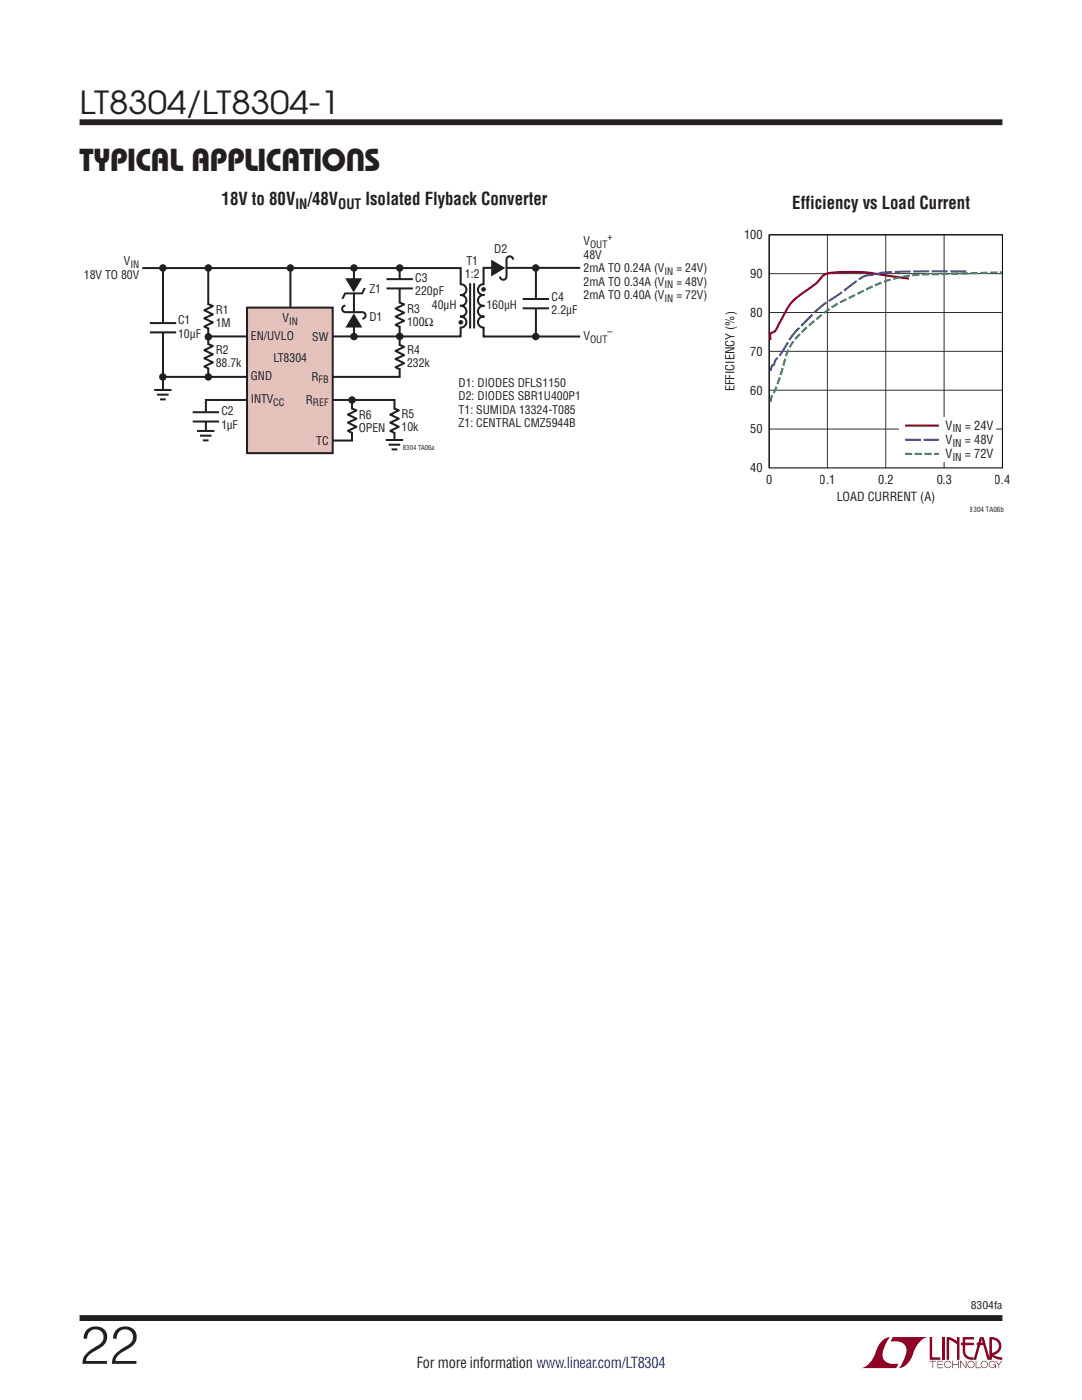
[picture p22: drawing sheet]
<svg xmlns="http://www.w3.org/2000/svg" width="216mm" height="279mm" viewBox="0 0 216 279" stroke-linecap="round" stroke-linejoin="round" font-family="sans-serif">
<defs><g id="words">
<text font-size="10.6" fill="#231f20" x="15.9" y="272.2">22</text>
<g font-size="6.3" fill="#231f20">
<text x="15.9" y="22.8">LT8304/LT8304-1</text>
<text x="15.9" y="34.1">TYPICAL APPLICATIONS</text>
</g>
<g font-size="3.5" fill="#231f20">
<text x="44.2" y="41">18V to 80V /48V</text>
<text x="72.9" y="41">Isolated Flyback Converter</text>
<text x="158.1" y="41.7">Efficiency vs Load Current</text>
</g>
<g font-size="3" fill="#231f20">
<text x="96" y="59">•</text>
<text x="91.5" y="65.4">•</text>
<text x="83.2" y="273.1">For more information www.linear.com/LT8304</text>
</g>
<g font-size="2.8" fill="#231f20">
<text x="58.9" y="41.7">IN</text>
<text x="67.5" y="41.7">OUT</text>
</g>
<g font-size="2.5" fill="#211e1e">
<text x="148.5" y="47.7">100</text>
<text x="149.7" y="55.5">90</text>
<text x="149.7" y="63.2">80</text>
<text x="149.7" y="71">70</text>
<text x="146.6" y="78.1" transform="rotate(-90 146.6 78.1)">EFFICIENCY (%)</text>
<text x="149.7" y="78.8">60</text>
<text x="149.7" y="86.5">50</text>
<text x="149.7" y="94.3">40</text>
<text x="152.9" y="96.6">0</text>
<text x="163.6" y="96.6">0.1</text>
<text x="166.9" y="100">LOAD CURRENT (A)</text>
<text x="175.2" y="96.6">0.2</text>
<text x="186.9" y="96.6">0.3</text>
<text x="198.5" y="96.6">0.4</text>
</g>
<g font-size="2.5" fill="#231f20">
<text x="188.7" y="88.6">V</text>
<text x="188.7" y="85.8">V</text>
<text x="192.5" y="85.8">= 24V</text>
<text x="192.5" y="88.6">= 48V</text>
<text x="188.7" y="91.4">V</text>
<text x="192.5" y="91.4">= 72V</text>
</g>
<g font-size="2.3" fill="#231f20">
<text x="24.7" y="53">V</text>
<text x="93.1" y="52.8">T1</text>
<text x="98.6" y="50.4">D2</text>
<text x="116.4" y="48.9">V</text>
<text x="116.4" y="51.6">48V</text>
<text x="16.7" y="55.6">18V TO 80V</text>
<text x="73.7" y="58.4">Z1</text>
<text x="82.8" y="56.2">C3</text>
<text x="82.8" y="58.9">220pF</text>
<text x="92.8" y="55.5">1:2</text>
<text x="116.4" y="57">2mA TO 0.34A (V</text>
<text x="116.4" y="59.7">2mA TO 0.40A (V</text>
<text x="116.4" y="54.3">2mA TO 0.24A (V</text>
<text x="135" y="54.3">= 24V)</text>
<text x="135" y="57">= 48V)</text>
<text x="135" y="59.7">= 72V)</text>
<text x="35.5" y="64.8">C1</text>
<text x="43.1" y="62.6">R1</text>
<text x="43.1" y="65.3">1M</text>
<text x="56.4" y="64.3">V</text>
<text x="73.7" y="64">D1</text>
<text x="81.2" y="62.5">R3</text>
<text x="81.2" y="65.1">100Ω</text>
<text x="86.2" y="61.8">40µH</text>
<text x="97.1" y="61.8">160µH</text>
<text x="110.1" y="60.1">C4</text>
<text x="110.1" y="62.8">2.2µF</text>
<text x="35.5" y="67.4">10µF</text>
<text x="43.1" y="70.6">R2</text>
<text x="50" y="67.8">EN/UVLO</text>
<text x="62.3" y="68.1">SW</text>
<text x="81.2" y="70.6">R4</text>
<text x="116.4" y="67.9">V</text>
<text x="43.1" y="73.3">88.7k</text>
<text x="50" y="75.8">GND</text>
<text x="54.6" y="72.2">LT8304</text>
<text x="62.1" y="76">R</text>
<text x="81.2" y="73.3">232k</text>
<text x="91.5" y="77.2">D1: DIODES DFLS1150</text>
<text x="44.2" y="82.9">C2</text>
<text x="50" y="80.5">INTV</text>
<text x="61" y="80.6">R</text>
<text x="71.6" y="83.6">R6</text>
<text x="80.1" y="83.4">R5</text>
<text x="91.5" y="79.9">D2: DIODES SBR1U400P1</text>
<text x="91.5" y="82.6">T1: SUMIDA 13324-T085</text>
<text x="44.2" y="85.6">1µF</text>
<text x="63.1" y="88.8">TC</text>
<text x="71.6" y="86.3">OPEN</text>
<text x="80.1" y="86">10k</text>
<text x="91.5" y="85.3">Z1: CENTRAL CMZ5944B</text>
</g>
<g font-size="2.1" fill="#231f20">
<text x="190" y="86.3">IN</text>
<text x="190" y="89.1">IN</text>
<text x="190" y="91.9">IN</text>
<text x="193.7" y="261.2">8304fa</text>
</g>
<g font-size="2" fill="#231f20">
<text x="121.2" y="47.9">+</text>
<text x="26" y="53.5">IN</text>
<text x="117.7" y="49.5">OUT</text>
<text x="132.6" y="54.8">IN</text>
<text x="132.6" y="57.5">IN</text>
<text x="57.7" y="64.8">IN</text>
<text x="132.6" y="60.2">IN</text>
<text x="117.7" y="68.4">OUT</text>
<text x="121.2" y="66.9">–</text>
<text x="63.6" y="76.5">FB</text>
<text x="54.5" y="81">CC</text>
<text x="62.4" y="81.1">REF</text>
</g>
<text font-size="1.4" fill="#231f20" x="193.5" y="102.1">8304 TA06b</text>
<text font-size="1.3" fill="#231f20" x="80.4" y="89.8">8304 TA06a</text>
</g></defs>
<g fill="#900126">
<path d="M185.5 266.8h.5v4.1h1.6v.5h-2.1z"/>
<path d="M176.2 267.4l1-.5h.5h-.1a6.2 6.2 0 0 0-1.4 4 2.58 2.58 0 0 0 3.1 1.3l-.5 .8h-6.9a4.9 4.9 0 0 0 3-3.8l.4-.7z"/>
<path d="M178.1 266.9h7a4.9 4.9 0 0 0-3.1 3.7 3.2 3.2 0 0 1-2.7 2.4h.1a6.2 6.2 0 0 0 1.4-4.1 2.58 2.58 0 0 0-3.1-1.2z"/>
<path d="M188 266.8h.5v4.6h-.5z"/>
<path d="M188.9 266.8l1 .2 1.1 .7v-.9h.5v4.6h-.5v-3.1l-1.6-.9v4h-.5z"/>
<path d="M185.5 271.6h1.3v.1h-.6v1.3h-.1v-1.3h-.6z"/>
<path d="M187 271.6h1.2v.1h-1v.5h.9v.2h-.9v.5h1v.1h-1.2z"/>
<path d="M190 271.6h.2v.6h1v-.6h.1v1.4h-.1v-.6h-1v.6h-.2z"/>
<path d="M191.6 271.6h.1l1 1.2v-1.2h.1v1.4l-1.1-1.2v1.2h-.1z"/>
<path d="M194.7 271.6h.1v1.3h.9v.1h-1z"/>
<path d="M198.6 271.6h.2l.5 .7 .5-.7h.2l-.6 .8v.6h-.2v-.6z"/>
<path d="M192.1 266.8h2.2v.5h-1.7v.7h1.7v.5h-1.7v1.1a1.32 1.32 0 0 0 1.7 1.3v.5l1.2-4.6h.8l1.1 4.1v-4.1a1.84 1.84 0 0 1 2.4 1.4 1.84 1.84 0 0 1-1.5 2.2l.8 .4 .9 .1v.5l-1.2-.2-1-.6v-.6a1.34 1.34 0 0 0 1.5-1.2 1.34 1.34 0 0 0-1.4-1.5v4.1h-.9l-.8-2.9h-1.3v-.5h1.2l-.2-.7-1.1 4.1a2.06 2.06 0 0 1-2.7-1.3v-1.6h-.4v-.5h.4z"/>
<path d="M193.2 271.8a.72 .72 0 0 1 1.2 .1 .72 .72 0 0 1-.4 1.1 .72 .72 0 0 1-1-.7h.2a.59 .59 0 0 0 .8 .5 .59 .59 0 0 0 .2-.9 .59 .59 0 0 0-1 .2v.2h-.2z"/>
<path d="M195.9 271.8a.72 .72 0 0 1 1.1 .1 .72 .72 0 0 1-.4 1.1 .72 .72 0 0 1-.9-.7h.1a.59 .59 0 0 0 .8 .5 .59 .59 0 0 0 .2-.9 .59 .59 0 0 0-.9 .2l-.1 .2h-.1z"/>
<path d="M197.5 271.8a.72 .72 0 0 1 1.2 .2h-.2a.59 .59 0 0 0-.9-.1 .59 .59 0 0 0 .1 .9 .59 .59 0 0 0 .9-.4h-.5v-.1h.6v.7h-.1v-.3a.73 .73 0 0 1-1.1 .2 .73 .73 0 0 1 0-1.1z"/>
<path d="M188.6 271.8a.71 .71 0 0 1 1.2 .3h-.1a.59 .59 0 0 0-.9-.3 .59 .59 0 0 0-.1 1 .59 .59 0 0 0 1-.3h.1a.73 .73 0 0 1-1.1 .4 .73 .73 0 0 1-.1-1.1z"/>
</g>
<path d="M15.9 24.4h184.1M15.9 263h184.1" fill="none" stroke="#231f20" stroke-width="1.2" stroke-linecap="butt"/>
<path d="M28.4 53.5h63.5v13.6h-50.3M32.5 53.5v25.1M41.6 53.5v21.6M57.9 53.5v11.9M70.6 53.5v13.6M79.7 53.5v21.7h-47.4M106.9 53.5v13.7M115.8 53.5h-19.3v13.7h19.3M70.2 79.9v8h-5.8M41.1 87.3v-7.5h37.6v9.2" fill="none" stroke="#231f20" stroke-width=".4"/>
<path d="M49.3 61.4h17.1v29h-17.1z" fill="#e5c1bc"/>
<g fill="none" stroke="#231f20" stroke-width=".4">
<path d="M77.1 55.7h5.3M77.1 57.6h5.3M30.8 77.8h3.4M31.4 78.8h2.2M31.9 79.7h1.2M49.3 61.4h17.1v29h-17.1zM79.7 60.3l.9 .4-1.7 .9 1.7 .8-1.7 .8 1.7 .8-1.7 .8 1 .5M39.3 86h3.5M39.9 86.9h2.3M40.5 87.9h1.1M77 87.8h3.4M77.6 88.7h2.3"/>
<path d="M78.1 89.7h1.2"/>
</g>
<path d="M70.6 56.6v2.1M79.8 55.7v1.9M32.5 77.8v2.1M79.8 60.5v4.6M41.1 86v2.1M78.7 87.8v2.1" fill="none" stroke="#fff" stroke-width="1" stroke-linecap="butt"/>
<g fill="#231f20">
<path d="M68.9 55.5h3.4l-1.7 2.9z"/>
<path d="M68.7 58.4h3.4l.5-.9h.4l-.6 1.2h-3.4l-.4 .9h-.5z"/>
</g>
<path d="M91.9 56.8v8.5M96.5 56.8v8.5" fill="none" stroke="#fff" stroke-width="1" stroke-linecap="butt"/>
<path d="M91.8 56.7a1.1 1.1 0 0 1 1.3 1.1 1.1 1.1 0 0 1-1.3 1.1 1.1 1.1 0 0 1 1.3 1.1 1.1 1.1 0 0 1-1.3 1 1.1 1.1 0 0 1 1.3 1.1 1.1 1.1 0 0 1-1.3 1.1 1.1 1.1 0 0 1 1.3 1.1 1.1 1.1 0 0 1-1.3 1.1M93.8 56.5v9.1M94.6 56.5v9.1M96.7 56.7a1.1 1.1 0 0 0-1.3 1.1 1.1 1.1 0 0 0 1.3 1.1 1.1 1.1 0 0 0-1.3 1.1 1.1 1.1 0 0 0 1.3 1 1.1 1.1 0 0 0-1.3 1.1 1.1 1.1 0 0 0 1.3 1.1 1.1 1.1 0 0 0-1.3 1.1 1.1 1.1 0 0 0 1.3 1.1" fill="none" stroke="#231f20" stroke-width=".4"/>
<g fill="#231f20">
<circle cx="57.9" cy="53.5" r=".75"/>
<circle cx="70.6" cy="53.5" r=".75"/>
<circle cx="70.6" cy="67.2" r=".75"/>
<circle cx="79.8" cy="53.5" r=".75"/>
<circle cx="106.9" cy="53.5" r=".75"/>
<circle cx="106.9" cy="67.2" r=".75"/>
<circle cx="79.8" cy="67.1" r=".75"/>
<circle cx="32.5" cy="75.2" r=".75"/>
</g>
<path d="M106.9 59.7v1.8M32.5 64.5v1.8M79.8 69v4.6M41.1 82.3v1.8" fill="none" stroke="#fff" stroke-width="1" stroke-linecap="butt"/>
<path d="M104.3 59.7h5.3M29.9 64.5h5.3M29.9 66.3h5.3M79.7 68.8l.9 .4-1.7 .8 1.7 .9-1.7 .8 1.7 .8-1.7 .8 1 .5M104.3 61.5h5.3M38.4 82.3h5.3M38.4 84.1h5.3" fill="none" stroke="#231f20" stroke-width=".4"/>
<circle cx="70.2" cy="79.8" r=".75" fill="#231f20"/>
<path d="M99 53.5h2M41.6 60.9v4.5M41.6 68.8v4.6M70.3 81.7v4.6M78.7 81.7v4.6" fill="none" stroke="#fff" stroke-width="1" stroke-linecap="butt"/>
<path d="M41.5 68.6l1 .5-1.7 .8 1.7 .8-1.7 .8 1.7 .8-1.7 .8 .9 .5M41.5 60.7l1 .4-1.7 .8 1.7 .8-1.7 .8 1.7 .9-1.7 .8 .9 .4M70.2 81.5l.9 .4-1.7 .8 1.7 .9-1.7 .7 1.7 .9-1.7 .8 .9 .4M78.6 81.5l1 .4-1.7 .8 1.7 .9-1.7 .7 1.7 .9-1.7 .8 .9 .4" fill="none" stroke="#231f20" stroke-width=".4"/>
<path d="M98 51.8l2.8 1.7-2.8 1.7z" fill="#231f20"/>
<path d="M102.4 51.8a.65 .65 0 0 0-.7-.6 .65 .65 0 0 0-.6 .6v3.4a.65 .65 0 0 1-.7 .6 .65 .65 0 0 1-.6-.6" fill="none" stroke="#231f20" stroke-width=".4"/>
<path d="M70.6 62.3v2.1" fill="none" stroke="#fff" stroke-width="1" stroke-linecap="butt"/>
<path d="M70.6 62.5l1.7 2.9h-3.4z" fill="#231f20"/>
<path d="M68.9 61a.65 .65 0 0 0-.6 .7 .65 .65 0 0 0 .6 .6h3.4a.65 .65 0 0 1 .6 .7 .65 .65 0 0 1-.6 .6" fill="none" stroke="#231f20" stroke-width=".4"/>
<g fill="#231f20">
<circle cx="32.5" cy="53.5" r=".75"/>
<circle cx="41.6" cy="53.5" r=".75"/>
<circle cx="41.6" cy="67.2" r=".75"/>
<circle cx="41.6" cy="75.2" r=".75"/>
</g>
<path d="M153.5 46.9v46.5M153.5 46.9h46.5v46.5M153.5 54.6h46.5M165.1 46.9v46.5M176.7 46.9v46.5M188.4 46.9v46.5M153.5 77.9h46.5M153.5 70.1h46.5M153.5 62.4h46.5M153.5 85.6h46.5" fill="none" stroke="#313232" stroke-width=".2"/>
<path d="M153.5 46.9h46.5v46.5h-46.5z" fill="none" stroke="#050504" stroke-width=".21"/>
<path d="M179.5 83.3h19.3v9h-19.3z" fill="#fff"/>
<path d="M153.7 80.2a3.9 3.9 0 0 1 1-2.3l1.2-3.4a19.9 19.9 0 0 1 2.3-6.2 35.8 35.8 0 0 1 13.4-9.9 29.2 29.2 0 0 1 16-3.7l12.3-.3M180.6 90.6h6.7" fill="none" stroke="#2d864a" stroke-width=".42" stroke-dasharray="1.4 .5" stroke-linecap="butt"/>
<path d="M153.7 74l.2-.5a.8 .8 0 0 1 .6-.8l.4-1a20.6 20.6 0 0 0 2.9-4.3 54.6 54.6 0 0 1 7.1-7l3.7-2.5a15.2 15.2 0 0 1 4.5-3l1.3-.1a20.2 20.2 0 0 1 6.6-.6h11.9M180.6 87.8h6.7" fill="none" stroke="#3a53a3" stroke-width=".42" stroke-dasharray="3.2 .5" stroke-linecap="butt"/>
<path d="M181.4 55.6l-1.4-.2a64.5 64.5 0 0 0-11.6-1.1l-1.8 .1a3.3 3.3 0 0 0-3.4 1.8l-.9 .8a15.5 15.5 0 0 0-5.3 4.8l-1.9 3.5a1.89 1.89 0 0 1-1.3 1.3l-.1 1.2M180.6 84.9h6.7" fill="none" stroke="#900126" stroke-width=".42"/>
<use href="#words"/>
</svg>
